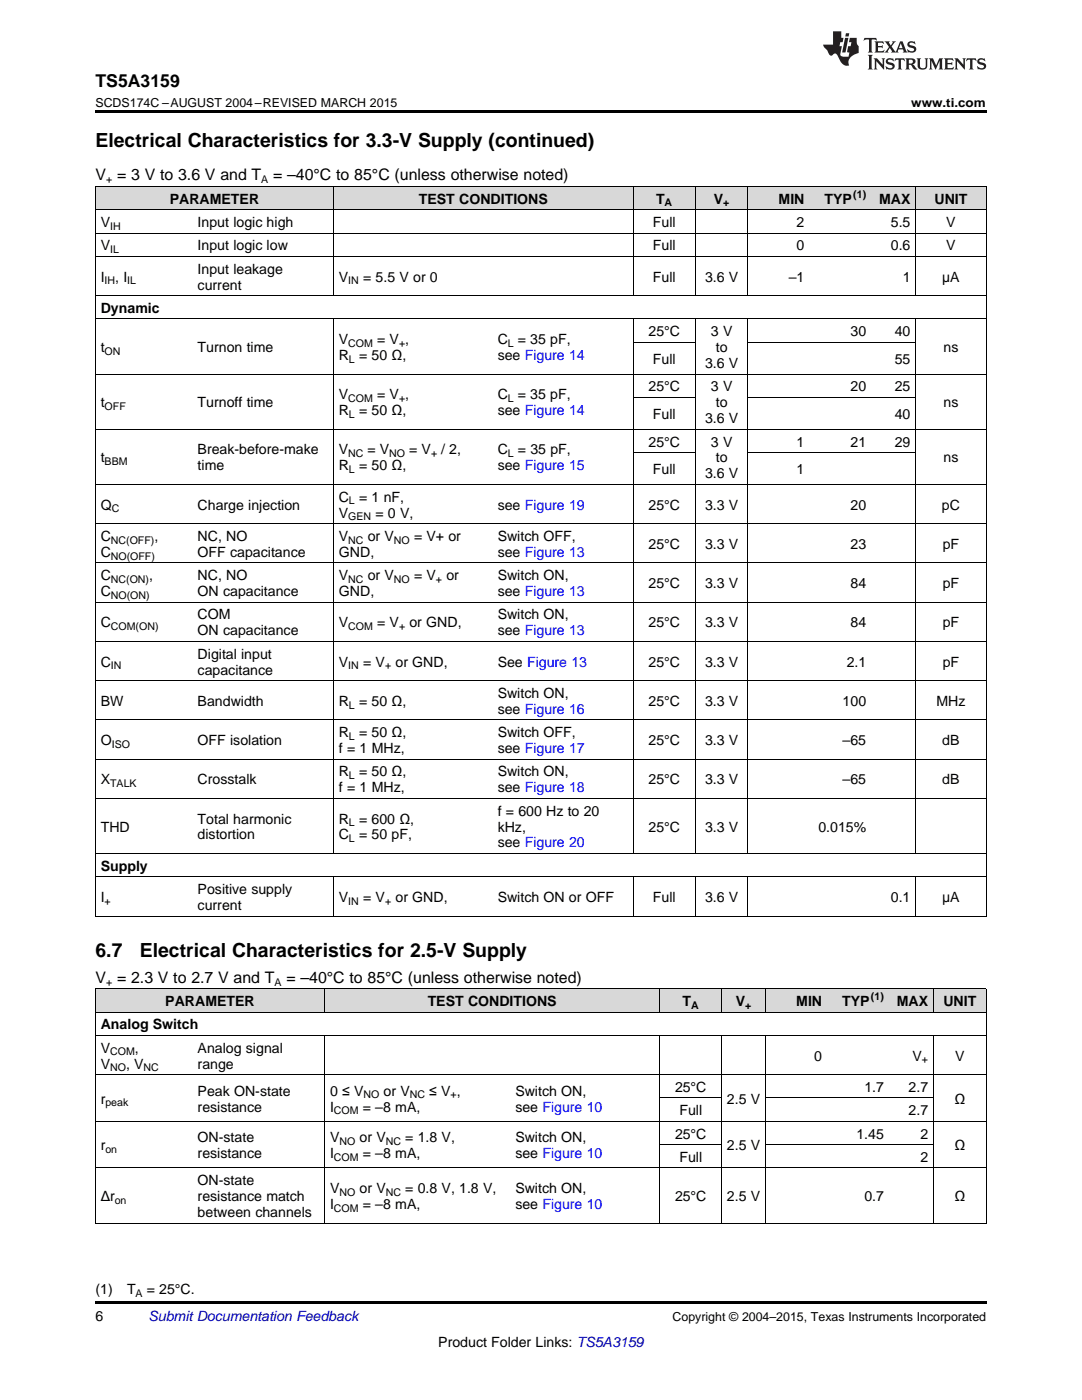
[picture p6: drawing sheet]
<svg xmlns="http://www.w3.org/2000/svg" width="216mm" height="279mm" viewBox="0 0 216 279" stroke-linecap="round" stroke-linejoin="round" font-family="sans-serif">
<defs><g id="words">
<g font-size="3.9">
<text x="19" y="29.3">Electrical Characteristics for 3.3-V Supply (continued)</text>
<text x="19" y="191">6.7</text>
<text x="27.9" y="191">Electrical Characteristics for 2.5-V Supply</text>
</g>
<text font-size="3.5" x="19" y="17.3">TS5A3159</text>
<g font-size="3.2">
<text x="19" y="36">V = 3 V to 3.6 V and T</text>
<text x="54.5" y="36">= –40°C to 85°C (unless otherwise noted)</text>
<text x="19" y="196.1">V = 2.3 V to 2.7 V and T</text>
<text x="57.1" y="196.1">= –40°C to 85°C (unless otherwise noted)</text>
</g>
<g font-size="2.8">
<text x="33.9" y="40.6">PARAMETER</text>
<text x="83.6" y="40.6">TEST CONDITIONS</text>
<text x="130.9" y="40.6">T</text>
<text x="142.5" y="40.6">V</text>
<text x="155.4" y="40.6">MIN</text>
<text x="164.5" y="40.6">TYP</text>
<text x="175.4" y="40.6">MAX</text>
<text x="186.5" y="40.6">UNIT</text>
<text x="20.1" y="45.3">V</text>
<text x="39.4" y="45.3">Input logic high</text>
<text x="130.3" y="45.3">Full</text>
<text x="159" y="45.3">2</text>
<text x="177.8" y="45.3">5.5</text>
<text x="188.8" y="45.3">V</text>
<text x="20.1" y="50">V</text>
<text x="39.4" y="50">Input logic low</text>
<text x="130.3" y="50">Full</text>
<text x="159" y="50">0</text>
<text x="177.8" y="50">0.6</text>
<text x="188.8" y="50">V</text>
<text x="20.1" y="56.2">I</text>
<text x="23" y="56.2">, I</text>
<text x="39.4" y="54.6">Input leakage</text>
<text x="39.4" y="57.8">current</text>
<text x="67.6" y="56.2">V</text>
<text x="72.5" y="56.2">= 5.5 V or 0</text>
<text x="130.3" y="56.2">Full</text>
<text x="140.7" y="56.2">3.6 V</text>
<text x="157.4" y="56.2">–1</text>
<text x="180.1" y="56.2">1</text>
<text x="188" y="56.2">µA</text>
<text x="20.1" y="62.4">Dynamic</text>
<text x="20.1" y="70.3">t</text>
<text x="39.4" y="70.3">Turnon time</text>
<text x="67.6" y="68.7">V</text>
<text x="67.6" y="71.9">R</text>
<text x="71.6" y="71.9">= 50 Ω,</text>
<text x="75.2" y="68.7">= V ,</text>
<text x="99.3" y="68.7">C</text>
<text x="99.3" y="71.9">see Figure 14</text>
<text x="103.3" y="68.7">= 35 pF,</text>
<text x="129.4" y="67.1">25°C</text>
<text x="141.9" y="67.1">3 V</text>
<text x="142.8" y="70.3">to</text>
<text x="169.7" y="67.1">30</text>
<text x="178.5" y="67.1">40</text>
<text x="188.3" y="70.3">ns</text>
<text x="130.3" y="72.6">Full</text>
<text x="140.7" y="73.4">3.6 V</text>
<text x="178.5" y="72.6">55</text>
<text x="20.1" y="81.3">t</text>
<text x="39.4" y="81.3">Turnoff time</text>
<text x="67.6" y="79.7">V</text>
<text x="67.6" y="82.9">R</text>
<text x="71.6" y="82.9">= 50 Ω,</text>
<text x="75.2" y="79.7">= V ,</text>
<text x="99.3" y="79.7">C</text>
<text x="99.3" y="82.9">see Figure 14</text>
<text x="103.3" y="79.7">= 35 pF,</text>
<text x="129.4" y="78.1">25°C</text>
<text x="130.3" y="83.6">Full</text>
<text x="141.9" y="78.1">3 V</text>
<text x="142.8" y="81.3">to</text>
<text x="169.7" y="78.1">20</text>
<text x="178.5" y="78.1">25</text>
<text x="178.5" y="83.6">40</text>
<text x="188.3" y="81.3">ns</text>
<text x="129.4" y="89.1">25°C</text>
<text x="140.7" y="84.5">3.6 V</text>
<text x="141.9" y="89.1">3 V</text>
<text x="159" y="89.1">1</text>
<text x="169.7" y="89.1">21</text>
<text x="178.5" y="89.1">29</text>
<text x="20.1" y="92.3">t</text>
<text x="39.4" y="90.7">Break-before-make</text>
<text x="39.4" y="93.9">time</text>
<text x="67.6" y="90.7">V</text>
<text x="67.6" y="93.9">R</text>
<text x="71.6" y="93.9">= 50 Ω,</text>
<text x="73.3" y="90.7">= V</text>
<text x="81.7" y="90.7">= V</text>
<text x="88.1" y="90.7">/ 2,</text>
<text x="99.3" y="90.7">C</text>
<text x="99.3" y="93.9">see Figure 15</text>
<text x="103.3" y="90.7">= 35 pF,</text>
<text x="130.3" y="94.6">Full</text>
<text x="140.7" y="95.5">3.6 V</text>
<text x="142.8" y="92.3">to</text>
<text x="159" y="94.6">1</text>
<text x="188.3" y="92.3">ns</text>
<text x="20.1" y="101.7">Q</text>
<text x="39.4" y="101.7">Charge injection</text>
<text x="67.6" y="100.1">C</text>
<text x="71.6" y="100.1">= 1 nF,</text>
<text x="99.3" y="101.7">see Figure 19</text>
<text x="129.4" y="101.7">25°C</text>
<text x="140.7" y="101.7">3.3 V</text>
<text x="169.7" y="101.7">20</text>
<text x="188" y="101.7">pC</text>
<text x="20.1" y="107.9">C</text>
<text x="30.8" y="107.9">,</text>
<text x="39.4" y="107.9">NC, NO</text>
<text x="67.6" y="103.3">V</text>
<text x="67.6" y="107.9">V</text>
<text x="73.4" y="107.9">or V</text>
<text x="74.9" y="103.3">= 0 V,</text>
<text x="82.6" y="107.9">= V+ or</text>
<text x="99.3" y="107.9">Switch OFF,</text>
<text x="20.1" y="111.1">C</text>
<text x="39.4" y="111.1">OFF capacitance</text>
<text x="67.6" y="111.1">GND,</text>
<text x="99.3" y="111.1">see Figure 13</text>
<text x="129.4" y="109.5">25°C</text>
<text x="140.7" y="109.5">3.3 V</text>
<text x="169.7" y="109.5">23</text>
<text x="188.1" y="109.5">pF</text>
<text x="20.1" y="115.8">C</text>
<text x="20.1" y="119">C</text>
<text x="29.8" y="115.8">,</text>
<text x="39.4" y="115.8">NC, NO</text>
<text x="39.4" y="119">ON capacitance</text>
<text x="67.6" y="115.8">V</text>
<text x="67.6" y="119">GND,</text>
<text x="73.4" y="115.8">or V</text>
<text x="82.6" y="115.8">= V</text>
<text x="89.1" y="115.8">or</text>
<text x="99.3" y="115.8">Switch ON,</text>
<text x="99.3" y="119">see Figure 13</text>
<text x="129.4" y="117.4">25°C</text>
<text x="140.7" y="117.4">3.3 V</text>
<text x="169.7" y="117.4">84</text>
<text x="188.1" y="117.4">pF</text>
<text x="20.1" y="125.2">C</text>
<text x="39.4" y="123.6">COM</text>
<text x="67.6" y="125.2">V</text>
<text x="75.2" y="125.2">= V</text>
<text x="81.7" y="125.2">or GND,</text>
<text x="99.3" y="123.6">Switch ON,</text>
<text x="129.4" y="125.2">25°C</text>
<text x="140.7" y="125.2">3.3 V</text>
<text x="169.7" y="125.2">84</text>
<text x="188.1" y="125.2">pF</text>
<text x="39.4" y="126.8">ON capacitance</text>
<text x="39.4" y="131.4">Digital input</text>
<text x="99.3" y="126.8">see Figure 13</text>
<text x="20.1" y="133">C</text>
<text x="39.4" y="134.6">capacitance</text>
<text x="67.6" y="133">V</text>
<text x="72.5" y="133">= V</text>
<text x="78.9" y="133">or GND,</text>
<text x="99.3" y="133">See Figure 13</text>
<text x="129.4" y="133">25°C</text>
<text x="140.7" y="133">3.3 V</text>
<text x="168.9" y="133">2.1</text>
<text x="188.1" y="133">pF</text>
<text x="20.1" y="140.9">BW</text>
<text x="39.4" y="140.9">Bandwidth</text>
<text x="67.6" y="140.9">R</text>
<text x="71.6" y="140.9">= 50 Ω,</text>
<text x="99.3" y="139.3">Switch ON,</text>
<text x="99.3" y="142.5">see Figure 16</text>
<text x="129.4" y="140.9">25°C</text>
<text x="140.7" y="140.9">3.3 V</text>
<text x="168.1" y="140.9">100</text>
<text x="186.9" y="140.9">MHz</text>
<text x="20.1" y="148.7">O</text>
<text x="39.4" y="148.7">OFF isolation</text>
<text x="67.6" y="147.1">R</text>
<text x="71.6" y="147.1">= 50 Ω,</text>
<text x="99.3" y="147.1">Switch OFF,</text>
<text x="129.4" y="148.7">25°C</text>
<text x="140.7" y="148.7">3.3 V</text>
<text x="168.1" y="148.7">–65</text>
<text x="188" y="148.7">dB</text>
<text x="67.6" y="150.3">f = 1 MHz,</text>
<text x="67.6" y="154.9">R</text>
<text x="71.6" y="154.9">= 50 Ω,</text>
<text x="99.3" y="150.3">see Figure 17</text>
<text x="99.3" y="154.9">Switch ON,</text>
<text x="20.1" y="156.5">X</text>
<text x="39.4" y="156.5">Crosstalk</text>
<text x="67.6" y="158.1">f = 1 MHz,</text>
<text x="99.3" y="158.1">see Figure 18</text>
<text x="129.4" y="156.5">25°C</text>
<text x="140.7" y="156.5">3.3 V</text>
<text x="168.1" y="156.5">–65</text>
<text x="188" y="156.5">dB</text>
<text x="20.1" y="165.9">THD</text>
<text x="39.4" y="164.4">Total harmonic</text>
<text x="39.4" y="167.5">distortion</text>
<text x="67.6" y="164.4">R</text>
<text x="67.6" y="167.5">C</text>
<text x="71.6" y="164.4">= 600 Ω,</text>
<text x="71.6" y="167.5">= 50 pF,</text>
<text x="99.3" y="162.8">f = 600 Hz to 20</text>
<text x="99.3" y="165.9">kHz,</text>
<text x="129.4" y="165.9">25°C</text>
<text x="140.7" y="165.9">3.3 V</text>
<text x="163.3" y="165.9">0.015%</text>
<text x="20.1" y="173.8">Supply</text>
<text x="99.3" y="169.1">see Figure 20</text>
<text x="39.4" y="178.4">Positive supply</text>
<text x="20.1" y="180">I</text>
<text x="39.4" y="181.6">current</text>
<text x="67.6" y="180">V</text>
<text x="72.5" y="180">= V</text>
<text x="78.9" y="180">or GND,</text>
<text x="99.3" y="180">Switch ON or OFF</text>
<text x="130.3" y="180">Full</text>
<text x="140.7" y="180">3.6 V</text>
<text x="177.8" y="180">0.1</text>
<text x="188" y="180">μA</text>
<text x="33" y="200.8">PARAMETER</text>
<text x="85.3" y="200.8">TEST CONDITIONS</text>
<text x="136.2" y="200.8">T</text>
<text x="146.8" y="200.8">V</text>
<text x="158.9" y="200.8">MIN</text>
<text x="168.1" y="200.8">TYP</text>
<text x="178.9" y="200.8">MAX</text>
<text x="188.2" y="200.8">UNIT</text>
<text x="20.1" y="205.4">Analog Switch</text>
<text x="20.1" y="210.1">V</text>
<text x="20.1" y="213.3">V</text>
<text x="25.1" y="213.3">, V</text>
<text x="26.9" y="210.1">,</text>
<text x="39.4" y="210.1">Analog signal</text>
<text x="39.4" y="213.3">range</text>
<text x="162.5" y="211.7">0</text>
<text x="182.1" y="211.7">V</text>
<text x="190.6" y="211.7">V</text>
<text x="20.1" y="220.2">r</text>
<text x="39.4" y="218.7">Peak ON-state</text>
<text x="39.4" y="221.8">resistance</text>
<text x="65.9" y="218.7">0 ≤ V</text>
<text x="65.9" y="221.8">I</text>
<text x="72.4" y="221.8">= –8 mA,</text>
<text x="76.6" y="218.7">or V</text>
<text x="85.7" y="218.7">≤ V ,</text>
<text x="102.8" y="218.7">Switch ON,</text>
<text x="102.8" y="221.8">see Figure 10</text>
<text x="134.7" y="217.9">25°C</text>
<text x="145.1" y="220.2">2.5 V</text>
<text x="172.5" y="217.9">1.7</text>
<text x="181.3" y="217.9">2.7</text>
<text x="190.4" y="220.2">Ω</text>
<text x="39.4" y="228">ON-state</text>
<text x="65.9" y="228">V</text>
<text x="71.8" y="228">or V</text>
<text x="80.9" y="228">= 1.8 V,</text>
<text x="102.8" y="228">Switch ON,</text>
<text x="134.7" y="227.2">25°C</text>
<text x="135.6" y="222.6">Full</text>
<text x="170.9" y="227.2">1.45</text>
<text x="181.3" y="222.6">2.7</text>
<text x="183.7" y="227.2">2</text>
<text x="20.1" y="229.6">r</text>
<text x="39.4" y="231.1">resistance</text>
<text x="65.9" y="231.1">I</text>
<text x="72.4" y="231.1">= –8 mA,</text>
<text x="102.8" y="231.1">see Figure 10</text>
<text x="135.6" y="231.9">Full</text>
<text x="145.1" y="229.6">2.5 V</text>
<text x="183.7" y="231.9">2</text>
<text x="190.4" y="229.6">Ω</text>
<text x="20.1" y="239.7">Δr</text>
<text x="39.4" y="236.5">ON-state</text>
<text x="39.4" y="239.7">resistance match</text>
<text x="65.9" y="238.1">V</text>
<text x="71.8" y="238.1">or V</text>
<text x="80.9" y="238.1">= 0.8 V, 1.8 V,</text>
<text x="102.8" y="238.1">Switch ON,</text>
<text x="134.7" y="239.7">25°C</text>
<text x="145.1" y="239.7">2.5 V</text>
<text x="172.5" y="239.7">0.7</text>
<text x="190.4" y="239.7">Ω</text>
<text x="39.4" y="242.9">between channels</text>
<text x="65.9" y="241.3">I</text>
<text x="72.4" y="241.3">= –8 mA,</text>
<text x="102.8" y="241.3">see Figure 10</text>
<text x="19" y="258.2">(1)</text>
<text x="19" y="263.6">6</text>
<text x="25.4" y="258.2">T</text>
<text x="29.3" y="258.2">= 25°C.</text>
<text x="87.5" y="268.9">Product Folder Links: TS5A3159</text>
</g>
<text font-size="2.8" fill="#0000c8" x="29.6" y="263.6">Submit Documentation Feedback</text>
<g font-size="2.5">
<text x="19" y="21.4">SCDS174C –AUGUST 2004–REVISED MARCH 2015</text>
<text x="181.8" y="21.4">www.ti.com</text>
<text x="134.2" y="263.6">Copyright © 2004–2015, Texas Instruments Incorporated</text>
</g>
<g font-size="2.1">
<text x="21.2" y="36.6">+</text>
<text x="52.1" y="36.6">A</text>
<text x="132.6" y="41.2">A</text>
<text x="144.3" y="41.2">+</text>
<text x="170.3" y="39.5">(1)</text>
<text x="22" y="45.9">IH</text>
<text x="22" y="50.5">IL</text>
<text x="20.9" y="56.8">IH</text>
<text x="25.4" y="56.8">IL</text>
<text x="69.5" y="56.8">IN</text>
<text x="20.9" y="70.8">ON</text>
<text x="69.5" y="69.3">COM</text>
<text x="79.6" y="69.3">+</text>
<text x="101.3" y="69.3">L</text>
<text x="69.6" y="72.4">L</text>
<text x="20.9" y="81.8">OFF</text>
<text x="69.5" y="80.3">COM</text>
<text x="69.6" y="83.4">L</text>
<text x="79.6" y="80.3">+</text>
<text x="101.3" y="80.3">L</text>
<text x="20.9" y="92.9">BBM</text>
<text x="69.5" y="91.3">NC</text>
<text x="69.6" y="94.4">L</text>
<text x="77.7" y="91.3">NO</text>
<text x="86" y="91.3">+</text>
<text x="101.3" y="91.3">L</text>
<text x="69.6" y="100.7">L</text>
<text x="22.3" y="102.3">C</text>
<text x="69.5" y="103.9">GEN</text>
<text x="22.1" y="108.5">NC(OFF)</text>
<text x="22.1" y="111.7">NO(OFF)</text>
<text x="69.5" y="108.5">NC</text>
<text x="78.6" y="108.5">NO</text>
<text x="22.1" y="116.3">NC(ON)</text>
<text x="22.1" y="119.5">NO(ON)</text>
<text x="69.5" y="116.3">NC</text>
<text x="78.6" y="116.3">NO</text>
<text x="87" y="116.3">+</text>
<text x="22.1" y="125.8">COM(ON)</text>
<text x="69.5" y="125.8">COM</text>
<text x="79.6" y="125.8">+</text>
<text x="22.1" y="133.6">IN</text>
<text x="69.5" y="133.6">IN</text>
<text x="76.8" y="133.6">+</text>
<text x="69.6" y="141.4">L</text>
<text x="22.3" y="149.3">ISO</text>
<text x="69.6" y="147.7">L</text>
<text x="69.6" y="155.5">L</text>
<text x="22" y="157.1">TALK</text>
<text x="69.6" y="164.9">L</text>
<text x="69.6" y="168.1">L</text>
<text x="20.9" y="180.6">+</text>
<text x="69.5" y="180.6">IN</text>
<text x="76.8" y="180.6">+</text>
<text x="21.2" y="196.7">+</text>
<text x="54.8" y="196.7">A</text>
<text x="137.9" y="201.3">A</text>
<text x="148.7" y="201.3">+</text>
<text x="173.8" y="199.6">(1)</text>
<text x="22" y="210.6">COM</text>
<text x="22" y="213.8">NO</text>
<text x="28.6" y="213.8">NC</text>
<text x="184" y="212.2">+</text>
<text x="21" y="220.8">peak</text>
<text x="72.5" y="219.2">NO</text>
<text x="81.8" y="219.2">NC</text>
<text x="89.9" y="219.2">+</text>
<text x="66.6" y="222.4">COM</text>
<text x="21" y="230.1">on</text>
<text x="66.6" y="231.7">COM</text>
<text x="67.7" y="228.5">NO</text>
<text x="77" y="228.5">NC</text>
<text x="67.7" y="238.7">NO</text>
<text x="77" y="238.7">NC</text>
<text x="22.9" y="240.3">on</text>
<text x="66.6" y="241.9">COM</text>
<text x="27" y="258.8">A</text>
</g>
</g></defs>
<g fill="#d8d8d8">
<path d="M19 197.4h19.4v4.6h-19.4z"/>
<path d="M38.4 197.4h26.4v4.6h-26.4z"/>
<path d="M64.8 197.4h37v4.6h-37z"/>
<path d="M101.8 197.4h1.7v4.6h-1.7z"/>
<path d="M103.5 197.4h28.2v4.6h-28.2z"/>
<path d="M131.7 197.4h12.3v4.6h-12.3z"/>
<path d="M144 197.4h8.8v4.6h-8.8z"/>
<path d="M152.8 197.4h12.3v4.6h-12.3z"/>
<path d="M165.1 197.4h12.4v4.6h-12.4z"/>
<path d="M177.5 197.4h8.8v4.6h-8.8z"/>
<path d="M186.3 197.4h10.5v4.6h-10.5z"/>
<path d="M19 37.3h19.4v4.6h-19.4z"/>
<path d="M38.4 37.3h28.2v4.6h-28.2z"/>
<path d="M66.6 37.3h31.6v4.6h-31.6z"/>
<path d="M98.2 37.3h28.2v4.6h-28.2z"/>
<path d="M126.4 37.3h12.3v4.6h-12.3z"/>
<path d="M138.7 37.3h10.6v4.6h-10.6z"/>
<path d="M149.3 37.3h12.3v4.6h-12.3z"/>
<path d="M161.6 37.3h12.4v4.6h-12.4z"/>
<path d="M174 37.3h8.7v4.6h-8.7z"/>
<path d="M182.7 37.3h14.1v4.6h-14.1z"/>
</g>
<path d="M19 22h177.8v.5h-177.8zM19 259.7h177.8v.5h-177.8z" fill="#000"/>
<g fill="none" stroke="#000" stroke-width=".2">
<path d="M19 37.2h177.8M19.1 37.2v145.7M66.5 37.2v21.9M126.3 37.2v21.9M138.7 37.2v21.9M149.2 37.2v21.9M182.7 37.2v21.9M196.8 37.2v145.7M19 59h177.8M19 51.2h177.8M19 46.5h177.8M19 41.9h177.8"/>
<path d="M19 74.7h177.8M19 63.7h177.8M66.5 63.7v106.7M126.3 63.7v106.7M126.4 79.3h12.3M126.4 68.3h12.3M138.7 63.7v106.7M149.2 63.7v106.7M149.3 79.3h33.4M149.3 68.3h33.4M182.7 63.7v106.7M19 96.7h177.8"/>
<path d="M19 85.7h177.8M126.4 90.3h12.3M149.3 90.3h33.4M19 112.3h177.8M19 104.5h177.8M19 135.8h177.8M19 128h177.8M19 120.2h177.8M19 159.3h177.8M19 151.5h177.8M19 143.7h177.8M19 175h177.8"/>
<path d="M19 170.3h177.8M66.5 175v7.9M126.3 175v7.9M138.7 175v7.9M149.2 175v7.9M182.7 175v7.9M19 197.3h177.8M19 182.8h177.8M19.1 197.3v46.9M64.8 197.3v4.7M131.6 197.3v4.7M144 197.3v4.7"/>
<path d="M152.8 197.3v4.7M186.2 197.3v4.7M196.8 197.3v46.9M19 214.5h177.8M19 206.6h177.8M19 202h177.8M64.8 206.7v37.5M131.6 206.7v37.5M131.7 219.1h12.3M144 206.7v37.5M152.8 206.7v37.5M152.8 219.1h33.5"/>
<path d="M186.2 206.7v37.5M19 233.1h177.8M19 223.8h177.8M131.7 228.4h12.3M152.8 228.4h33.5M19 244.1h177.8"/>
</g>
<g fill="#231f20">
<path d="M172.5 7.6l-.1 .5 .4-.2h.6v.1v2.1l-.2 .4h.9l-.2-.4v-2.1l.1-.1h.5l.5 .2-.2-.5zM174.5 8.3l.2 .3v1.5l-.2 .4h1.8l.2-.6a1.04 1.04 0 0 1-1.3 .2v-.7h.6l.3 .2v-.6l-.3 .2h-.6v-.6l.8-.1 .4 .3-.2-.5zM176.5 8.3l.9 1.1-.9 1.1h.8l-.2-.2 .4-.7 .5 .7-.2 .2h1.5l-.2-.2 .2-.4h.9l.1 .4-.2 .2h1l-.3-.3-.7-1.9h-.5l-.9 2-.8-1 .9-1h-.8l.1 .3-.4 .5-.3-.6 .1-.2zM179.7 8.6l.4 1h-.7zM181.3 8.4a.63 .63 0 0 0-.2 .7 .63 .63 0 0 0 .6 .4l.6 .2 .1 .2a.75 .75 0 0 1-.7 .4 .75 .75 0 0 1-.6-.5l.1 .7 .1-.1a1.11 1.11 0 0 0 1.5-.6 1.13 1.13 0 0 0-1.2-.8l-.1-.4a1.04 1.04 0 0 1 1.2 .2l-.2-.5-.2 .1-.4-.2zM173.2 10.9l.2 .4v2.2l-.2 .4h1l-.3-.4v-2.2l.3-.4zM174.3 11.6l.3 .4v1.5l-.3 .4h.8l-.2-.4v-1.3l1.5 1.7v-1.9l.2-.4h-.7l.2 .4v.9l-1.1-1.3zM177 11.8a.62 .62 0 0 0-.2 .7 .62 .62 0 0 0 .6 .4l.6 .1 .1 .3a.76 .76 0 0 1-.7 .3 .76 .76 0 0 1-.7-.4l.2 .7 .1-.1a1.11 1.11 0 0 0 1.5-.6 1.13 1.13 0 0 0-1.2-.8l-.1-.4a1.04 1.04 0 0 1 1.2 .2l-.2-.6-.2 .1-.5-.1zM178.7 11.6l-.2 .6a.61 .61 0 0 1 .8-.3v1.6l-.2 .4h.9l-.2-.4v-1.6a.63 .63 0 0 1 .7 .3l-.1-.6zM180.6 11.6l.3 .4v1.5l-.3 .4h1l-.2-.2-.1-.8 .6 .2a.76 .76 0 0 0 1.2 .7l-1-1a.58 .58 0 0 0 .6-.5 .58 .58 0 0 0-.5-.6zM181.4 11.9h.1a.45 .45 0 0 1 .5 .1 .45 .45 0 0 1 .1 .5l-.8 .2zM182.9 11.6l.2 .2a2.17 2.17 0 0 0 .3 1.9 .99 .99 0 0 0 1.6-.6v-1.1l.2-.4h-.7l.2 .2a1.92 1.92 0 0 1-.2 1.8 .6 .6 0 0 1-.9-.5v-1.1l.2-.4zM185.4 11.6l.2 .4v1.5l-.2 .4h.7l-.2-.4v-1.4l.8 1.8 .8-1.8v1.4l-.2 .4h.9l-.2-.4v-1.5l.2-.4h-.8l-.6 1.5-.6-1.5zM188.4 11.6l.2 .4v1.5l-.2 .4h1.8l.1-.6a1.04 1.04 0 0 1-1.2 .1v-.6h.5l.4 .2v-.6l-.4 .2h-.5v-.7h.8l.3 .3-.1-.6zM190.5 11.6l.2 .4v1.5l-.2 .4h.7l-.2-.4v-1.3l1.5 1.7v-1.9l.2-.4h-.7l.2 .4v.9l-1.1-1.3zM192.9 11.6l-.1 .6a.61 .61 0 0 1 .7-.3l.1 1.6-.3 .4h1l-.3-.4 .1-1.6a.63 .63 0 0 1 .7 .3l-.1-.6zM195.2 11.8a.62 .62 0 0 0-.2 .7 .62 .62 0 0 0 .6 .4l.6 .1 .1 .3a.76 .76 0 0 1-.7 .3 .76 .76 0 0 1-.6-.4l.1 .7 .1-.1a1.11 1.11 0 0 0 1.6-.6 1.13 1.13 0 0 0-1.3-.8l-.1-.4a1.04 1.04 0 0 1 1.2 .2l-.1-.6-.2 .1-.5-.1z"/>
<path d="M166.2 6.3v2.6h-1.9v.4l.8 .9a.91 .91 0 0 0 1 .8 .56 .56 0 0 1 .5-.3 .56 .56 0 0 1 .5 .3l.4 .8a1.53 1.53 0 0 0 1.9 1.2 1.54 1.54 0 0 1 1-2.1l.9-.3v-1.4a1.52 1.52 0 0 1-.4-1.6h-1.3l-.2 .8h.5l-.2 .8h-.5l-.1 1v.2l.4 .1-.2 .8a1.93 1.93 0 0 1-1.6-.3l.3-1.8h-.5l.2-.8h.4l.2-.8h-.4v-1.3zM168.6 7.6l-.6 2.9h.7l.6-2.9zM168.8 6.6l-.1 .7h.6l.2-.7z"/>
</g>
<use href="#words"/>
</svg>
